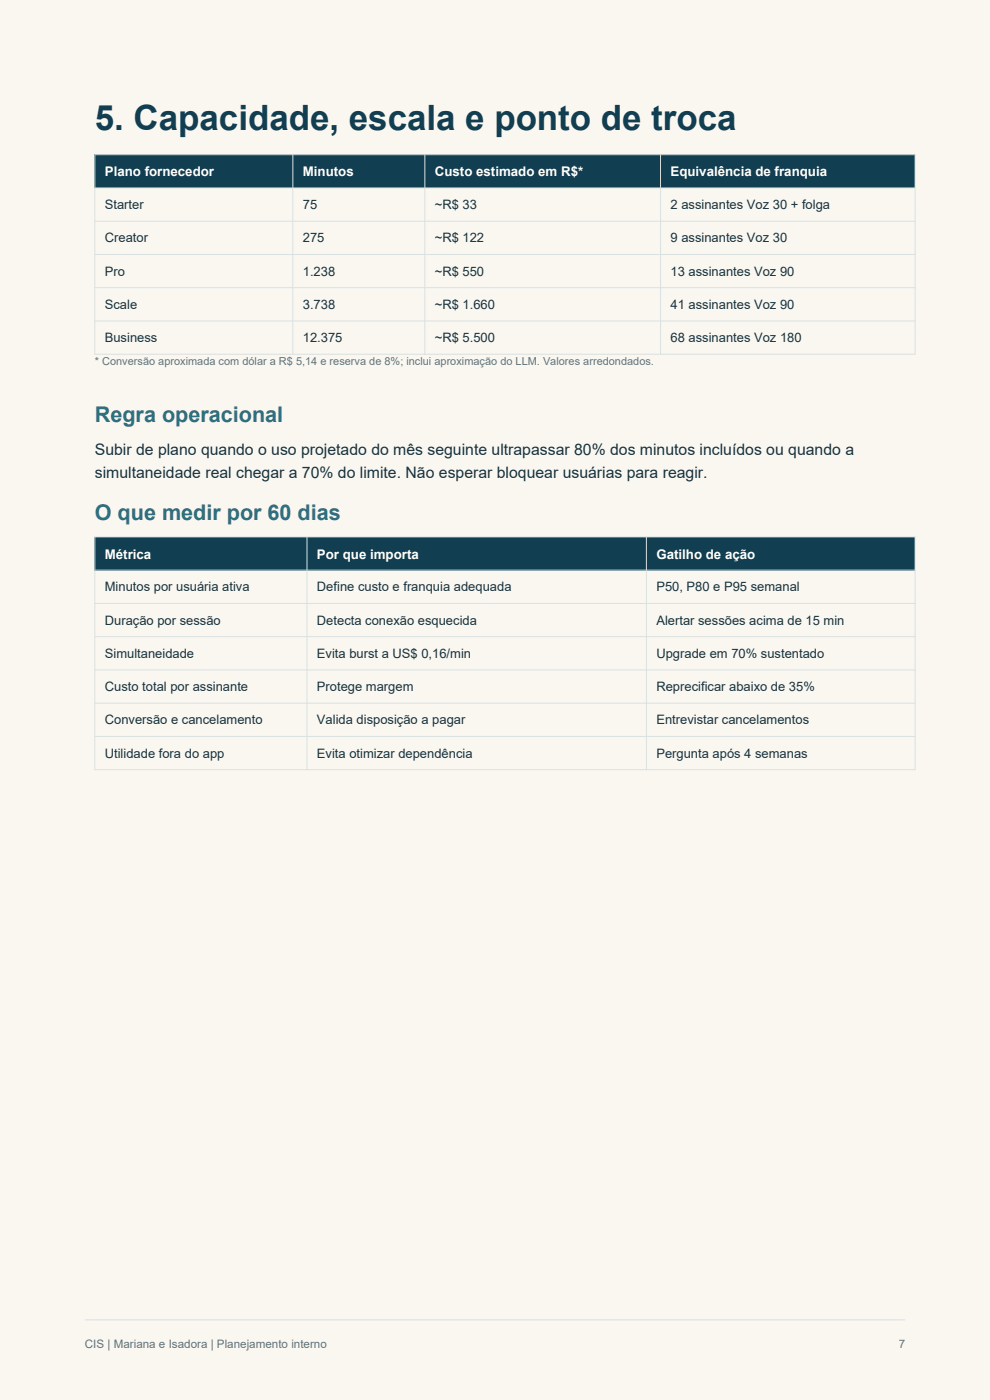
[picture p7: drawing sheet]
<svg xmlns="http://www.w3.org/2000/svg" width="210mm" height="297mm" viewBox="0 0 210 297" stroke-linecap="round" stroke-linejoin="round" font-family="sans-serif">
<defs><g id="words">
<text font-size="7.4" fill="#123e52" x="20.1" y="27.5">5. Capacidade, escala e ponto de troca</text>
<g font-size="4.6" fill="#2c7180">
<text x="20.1" y="89.6">Regra operacional</text>
<text x="20.1" y="110.4">O que medir por 60 dias</text>
</g>
<g font-size="3.4" fill="#19323c">
<text x="20.1" y="96.4">Subir de plano quando o uso projetado do mês seguinte ultrapassar 80% dos minutos incluídos ou quando a</text>
<text x="20.1" y="101.4">simultaneidade real chegar a 70% do limite. Não esperar bloquear usuárias para reagir.</text>
</g>
<g font-size="2.8" fill="#fff">
<text x="22.2" y="37.4">Plano fornecedor</text>
<text x="64.2" y="37.4">Minutos</text>
<text x="92.2" y="37.4">Custo estimado em R$*</text>
<text x="142.2" y="37.4">Equivalência de franquia</text>
<text x="22.2" y="118.5">Métrica</text>
<text x="67.2" y="118.5">Por que importa</text>
<text x="139.2" y="118.5">Gatilho de ação</text>
</g>
<g font-size="2.8" fill="#19323c">
<text x="22.2" y="44.4">Starter</text>
<text x="64.2" y="44.4">75</text>
<text x="92.2" y="44.4">~R$ 33</text>
<text x="142.2" y="44.4">2 assinantes Voz 30 + folga</text>
<text x="22.2" y="51.4">Creator</text>
<text x="64.2" y="51.4">275</text>
<text x="92.2" y="51.4">~R$ 122</text>
<text x="142.2" y="51.4">9 assinantes Voz 30</text>
<text x="22.2" y="58.5">Pro</text>
<text x="64.2" y="58.5">1.238</text>
<text x="92.2" y="58.5">~R$ 550</text>
<text x="142.2" y="58.5">13 assinantes Voz 90</text>
<text x="22.2" y="65.6">Scale</text>
<text x="64.2" y="65.6">3.738</text>
<text x="92.2" y="65.6">~R$ 1.660</text>
<text x="142.2" y="65.6">41 assinantes Voz 90</text>
<text x="22.2" y="72.6">Business</text>
<text x="64.2" y="72.6">12.375</text>
<text x="92.2" y="72.6">~R$ 5.500</text>
<text x="142.2" y="72.6">68 assinantes Voz 180</text>
<text x="22.2" y="125.5">Minutos por usuária ativa</text>
<text x="67.2" y="125.5">Define custo e franquia adequada</text>
<text x="139.2" y="125.5">P50, P80 e P95 semanal</text>
<text x="22.2" y="132.5">Duração por sessão</text>
<text x="67.2" y="132.5">Detecta conexão esquecida</text>
<text x="139.2" y="132.5">Alertar sessões acima de 15 min</text>
<text x="22.2" y="139.6">Simultaneidade</text>
<text x="67.2" y="139.6">Evita burst a US$ 0,16/min</text>
<text x="139.2" y="139.6">Upgrade em 70% sustentado</text>
<text x="22.2" y="146.6">Custo total por assinante</text>
<text x="67.2" y="146.6">Protege margem</text>
<text x="139.2" y="146.6">Reprecificar abaixo de 35%</text>
<text x="22.2" y="153.7">Conversão e cancelamento</text>
<text x="67.2" y="153.7">Valida disposição a pagar</text>
<text x="139.2" y="153.7">Entrevistar cancelamentos</text>
<text x="22.2" y="160.7">Utilidade fora do app</text>
<text x="67.2" y="160.7">Evita otimizar dependência</text>
<text x="139.2" y="160.7">Pergunta após 4 semanas</text>
</g>
<g font-size="2.5" fill="#60737a">
<text x="18" y="286">CIS | Mariana e Isadora | Planejamento interno</text>
<text x="190.6" y="286">7</text>
</g>
<text font-size="2.3" fill="#60737a" x="20.1" y="77.5">* Conversão aproximada com dólar a R$ 5,14 e reserva de 8%; inclui aproximação do LLM. Valores arredondados.</text>
</g></defs>
<path d="M0 0h210v297h-210z" fill-rule="evenodd" fill="#faf7f1"/>
<path d="M18 280h174" fill="none" stroke="#d9e1e1" stroke-width=".21"/>
<path d="M20.1 32.8h174v7.1h-174z" fill-rule="evenodd" fill="#123e52"/>
<g fill="#faf7f1">
<path d="M20.1 46.9h174v7.1h-174z" fill-rule="evenodd"/>
<path d="M20.1 61h174v7.1h-174z" fill-rule="evenodd"/>
</g>
<path d="M20.1 32.8h174v42.4h-174zM20.1 39.9h174M62.1 32.8v42.4M90.1 32.8v42.4M140.1 32.8v42.4M20.1 46.9h174M20.1 54h174M20.1 61h174M20.1 68.1h174" fill="none" stroke="#d9e1e1" stroke-width=".21"/>
<path d="M20.1 113.9h174v7.1h-174z" fill-rule="evenodd" fill="#123e52"/>
<g fill="#faf7f1">
<path d="M20.1 128h174v7.1h-174z" fill-rule="evenodd"/>
<path d="M20.1 142.1h174v7.1h-174z" fill-rule="evenodd"/>
<path d="M20.1 156.2h174v7.1h-174z" fill-rule="evenodd"/>
</g>
<path d="M20.1 113.9h174v49.4h-174zM65.1 113.9v49.4M137.1 113.9v49.4M20.1 121h174M20.1 128h174M20.1 135.1h174M20.1 142.1h174M20.1 149.2h174M20.1 156.2h174" fill="none" stroke="#d9e1e1" stroke-width=".21"/>
<use href="#words"/>
</svg>
